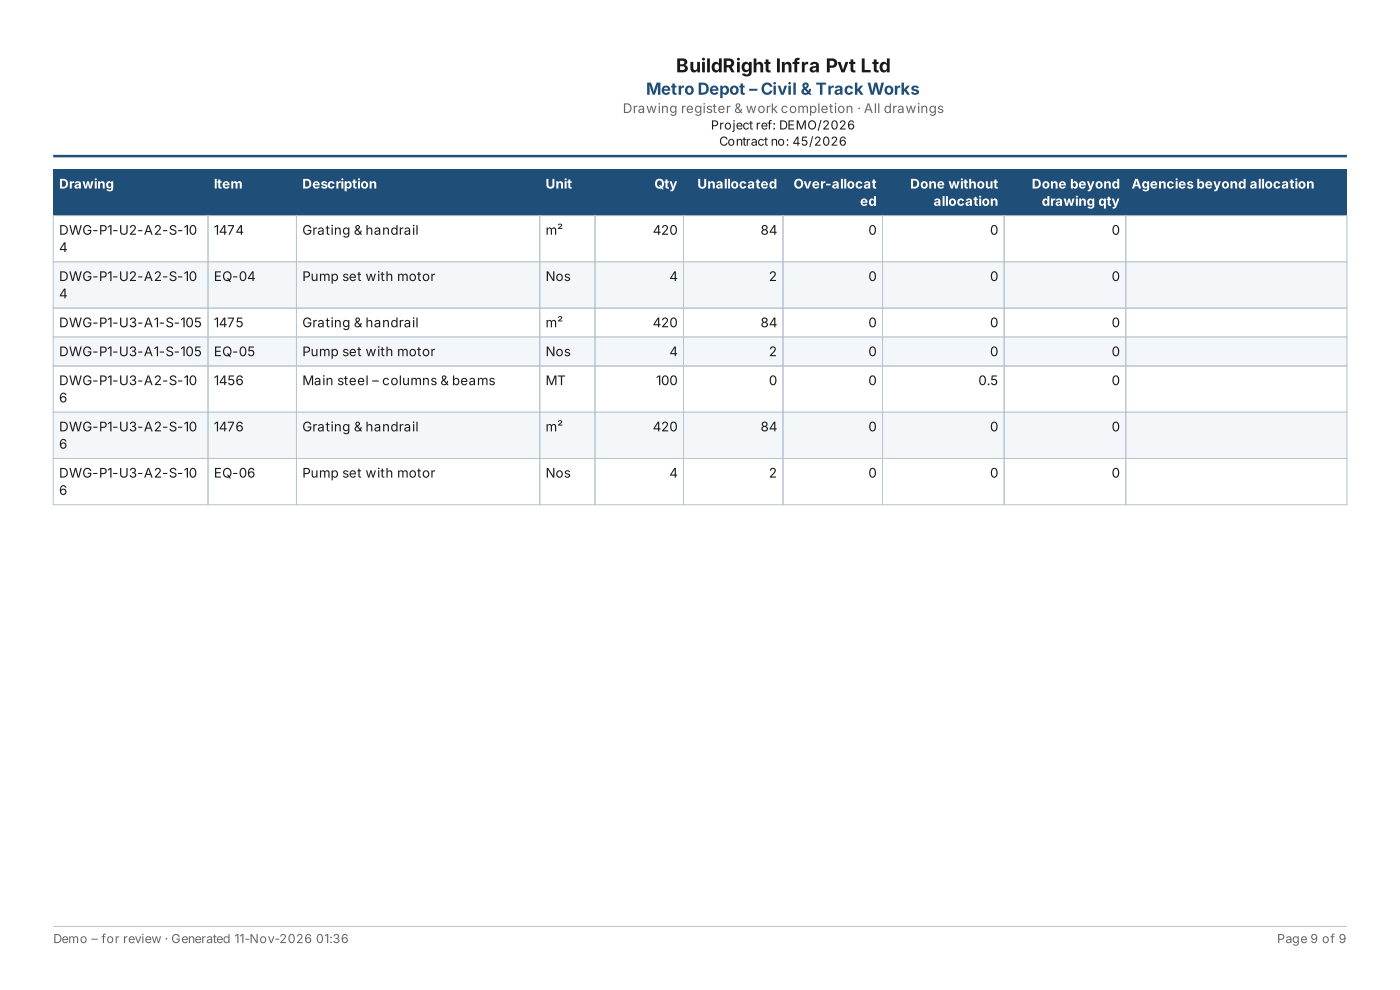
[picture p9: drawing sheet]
<svg xmlns="http://www.w3.org/2000/svg" width="297mm" height="210mm" viewBox="0 0 297 210" stroke-linecap="round" stroke-linejoin="round" font-family="sans-serif">
<defs><g id="words">
<text font-size="4.1" fill="#1a1a1a" x="143.4" y="15.3">BuildRight Infra Pvt Ltd</text>
<text font-size="3.5" fill="#1f4e79" x="137.1" y="20.1">Metro Depot – Civil &amp; Track Works</text>
<text font-size="2.8" fill="#666" x="132.1" y="24">Drawing register &amp; work completion · All drawings</text>
<g font-size="2.8" fill="#fff">
<text x="12.5" y="40">Drawing</text>
<text x="45.4" y="40">Item</text>
<text x="64.1" y="40">Description</text>
<text x="115.7" y="40">Unit</text>
<text x="138.8" y="40">Qty</text>
<text x="147.9" y="40">Unallocated</text>
<text x="168.4" y="40">Over-allocat</text>
<text x="193.1" y="40">Done without</text>
<text x="218.9" y="40">Done beyond</text>
<text x="240.1" y="40">Agencies beyond allocation</text>
<text x="182.5" y="43.7">ed</text>
<text x="198" y="43.7">allocation</text>
<text x="221" y="43.7">drawing qty</text>
</g>
<g font-size="2.8" fill="#1a1a1a">
<text x="12.5" y="49.8">DWG-P1-U2-A2-S-10</text>
<text x="12.5" y="53.5">4</text>
<text x="45.4" y="49.8">1474</text>
<text x="64.1" y="49.8">Grating &amp; handrail</text>
<text x="115.7" y="49.8">m²</text>
<text x="138.5" y="49.8">420</text>
<text x="161.4" y="49.8">84</text>
<text x="184.2" y="49.8">0</text>
<text x="210" y="49.8">0</text>
<text x="235.8" y="49.8">0</text>
<text x="12.5" y="59.6">DWG-P1-U2-A2-S-10</text>
<text x="45.4" y="59.6">EQ-04</text>
<text x="64.1" y="59.6">Pump set with motor</text>
<text x="115.7" y="59.6">Nos</text>
<text x="142" y="59.6">4</text>
<text x="163.1" y="59.6">2</text>
<text x="184.2" y="59.6">0</text>
<text x="210" y="59.6">0</text>
<text x="235.8" y="59.6">0</text>
<text x="12.5" y="63.3">4</text>
<text x="12.5" y="69.4">DWG-P1-U3-A1-S-105</text>
<text x="45.4" y="69.4">1475</text>
<text x="64.1" y="69.4">Grating &amp; handrail</text>
<text x="115.7" y="69.4">m²</text>
<text x="138.5" y="69.4">420</text>
<text x="161.4" y="69.4">84</text>
<text x="184.2" y="69.4">0</text>
<text x="210" y="69.4">0</text>
<text x="235.8" y="69.4">0</text>
<text x="12.5" y="75.5">DWG-P1-U3-A1-S-105</text>
<text x="45.4" y="75.5">EQ-05</text>
<text x="64.1" y="75.5">Pump set with motor</text>
<text x="115.7" y="75.5">Nos</text>
<text x="142" y="75.5">4</text>
<text x="163.1" y="75.5">2</text>
<text x="184.2" y="75.5">0</text>
<text x="210" y="75.5">0</text>
<text x="235.8" y="75.5">0</text>
<text x="12.5" y="81.7">DWG-P1-U3-A2-S-10</text>
<text x="45.4" y="81.7">1456</text>
<text x="64.1" y="81.7">Main steel – columns &amp; beams</text>
<text x="115.7" y="81.7">MT</text>
<text x="139.2" y="81.7">100</text>
<text x="163.1" y="81.7">0</text>
<text x="184.2" y="81.7">0</text>
<text x="207.6" y="81.7">0.5</text>
<text x="235.8" y="81.7">0</text>
<text x="12.5" y="85.4">6</text>
<text x="12.5" y="91.5">DWG-P1-U3-A2-S-10</text>
<text x="12.5" y="95.2">6</text>
<text x="45.4" y="91.5">1476</text>
<text x="64.1" y="91.5">Grating &amp; handrail</text>
<text x="115.7" y="91.5">m²</text>
<text x="138.5" y="91.5">420</text>
<text x="161.4" y="91.5">84</text>
<text x="184.2" y="91.5">0</text>
<text x="210" y="91.5">0</text>
<text x="235.8" y="91.5">0</text>
<text x="12.5" y="101.3">DWG-P1-U3-A2-S-10</text>
<text x="45.4" y="101.3">EQ-06</text>
<text x="64.1" y="101.3">Pump set with motor</text>
<text x="115.7" y="101.3">Nos</text>
<text x="142" y="101.3">4</text>
<text x="163.1" y="101.3">2</text>
<text x="184.2" y="101.3">0</text>
<text x="210" y="101.3">0</text>
<text x="235.8" y="101.3">0</text>
<text x="12.5" y="105">6</text>
</g>
<g font-size="2.6" fill="#1a1a1a">
<text x="150.8" y="27.5">Project ref: DEMO/2026</text>
<text x="152.6" y="30.9">Contract no: 45/2026</text>
</g>
<g font-size="2.6" fill="#666">
<text x="11.3" y="200">Demo – for review · Generated 11-Nov-2026</text>
<text x="67" y="200">01:36</text>
<text x="270.9" y="200">Page 9 of 9</text>
</g>
</g></defs>
<path d="M11.3 33.1h274.4" fill="none" stroke="#1f4e79" stroke-width=".53"/>
<path d="M11.3 196.5h274.4" fill="none" stroke="#b8c4d0" stroke-width=".21"/>
<path d="M11.3 35.9h274.4v9.8h-274.4z" fill="#1f4e79"/>
<path d="M11.3 45.7h32.8v9.8h-32.8zM44.1 45.7h18.8v9.8h-18.8zM62.9 45.7h51.6v9.8h-51.6zM114.5 45.7h11.7v9.8h-11.7zM126.2 45.7h18.8v9.8h-18.8zM145 45.7h21.1v9.8h-21.1zM166.1 45.7h21.1v9.8h-21.1zM187.2 45.7h25.8v9.8h-25.8zM213 45.7h25.8v9.8h-25.8zM238.8 45.7h47v9.8h-47z" fill="none" stroke="#b8c4d0" stroke-width=".21"/>
<path d="M11.3 55.5h274.4v9.9h-274.4z" fill="#f4f7fa"/>
<g fill="none" stroke="#b8c4d0" stroke-width=".21">
<path d="M11.3 55.5h32.8v9.9h-32.8zM44.1 55.5h18.8v9.9h-18.8zM62.9 55.5h51.6v9.9h-51.6zM114.5 55.5h11.7v9.9h-11.7zM126.2 55.5h18.8v9.9h-18.8zM145 55.5h21.1v9.9h-21.1zM166.1 55.5h21.1v9.9h-21.1zM187.2 55.5h25.8v9.9h-25.8zM213 55.5h25.8v9.9h-25.8zM238.8 55.5h47v9.9h-47zM11.3 65.4h32.8v6.1h-32.8zM44.1 65.4h18.8v6.1h-18.8z"/>
<path d="M62.9 65.4h51.6v6.1h-51.6zM114.5 65.4h11.7v6.1h-11.7zM126.2 65.4h18.8v6.1h-18.8zM145 65.4h21.1v6.1h-21.1zM166.1 65.4h21.1v6.1h-21.1zM187.2 65.4h25.8v6.1h-25.8zM213 65.4h25.8v6.1h-25.8zM238.8 65.4h47v6.1h-47z"/>
</g>
<path d="M11.3 71.5h274.4v6.1h-274.4z" fill="#f4f7fa"/>
<g fill="none" stroke="#b8c4d0" stroke-width=".21">
<path d="M11.3 71.5h32.8v6.1h-32.8zM11.3 77.6h32.8v9.8h-32.8zM44.1 71.5h18.8v6.1h-18.8zM44.1 77.6h18.8v9.8h-18.8zM62.9 71.5h51.6v6.1h-51.6zM62.9 77.6h51.6v9.8h-51.6zM114.5 71.5h11.7v6.1h-11.7zM114.5 77.6h11.7v9.8h-11.7zM126.2 71.5h18.8v6.1h-18.8zM126.2 77.6h18.8v9.8h-18.8zM145 71.5h21.1v6.1h-21.1zM145 77.6h21.1v9.8h-21.1z"/>
<path d="M166.1 71.5h21.1v6.1h-21.1zM166.1 77.6h21.1v9.8h-21.1zM187.2 71.5h25.8v6.1h-25.8zM187.2 77.6h25.8v9.8h-25.8zM213 71.5h25.8v6.1h-25.8zM213 77.6h25.8v9.8h-25.8zM238.8 71.5h47v6.1h-47zM238.8 77.6h47v9.8h-47z"/>
</g>
<path d="M11.3 87.4h274.4v9.8h-274.4z" fill="#f4f7fa"/>
<g fill="none" stroke="#b8c4d0" stroke-width=".21">
<path d="M11.3 87.4h32.8v9.8h-32.8zM11.3 97.2h32.8v9.9h-32.8zM44.1 87.4h18.8v9.8h-18.8zM44.1 97.2h18.8v9.9h-18.8zM62.9 87.4h51.6v9.8h-51.6zM62.9 97.2h51.6v9.9h-51.6zM114.5 87.4h11.7v9.8h-11.7zM114.5 97.2h11.7v9.9h-11.7zM126.2 87.4h18.8v9.8h-18.8zM126.2 97.2h18.8v9.9h-18.8zM145 87.4h21.1v9.8h-21.1zM145 97.2h21.1v9.9h-21.1z"/>
<path d="M166.1 87.4h21.1v9.8h-21.1zM166.1 97.2h21.1v9.9h-21.1zM187.2 87.4h25.8v9.8h-25.8zM187.2 97.2h25.8v9.9h-25.8zM213 87.4h25.8v9.8h-25.8zM213 97.2h25.8v9.9h-25.8zM238.8 87.4h47v9.8h-47zM238.8 97.2h47v9.9h-47z"/>
</g>
<use href="#words"/>
</svg>
